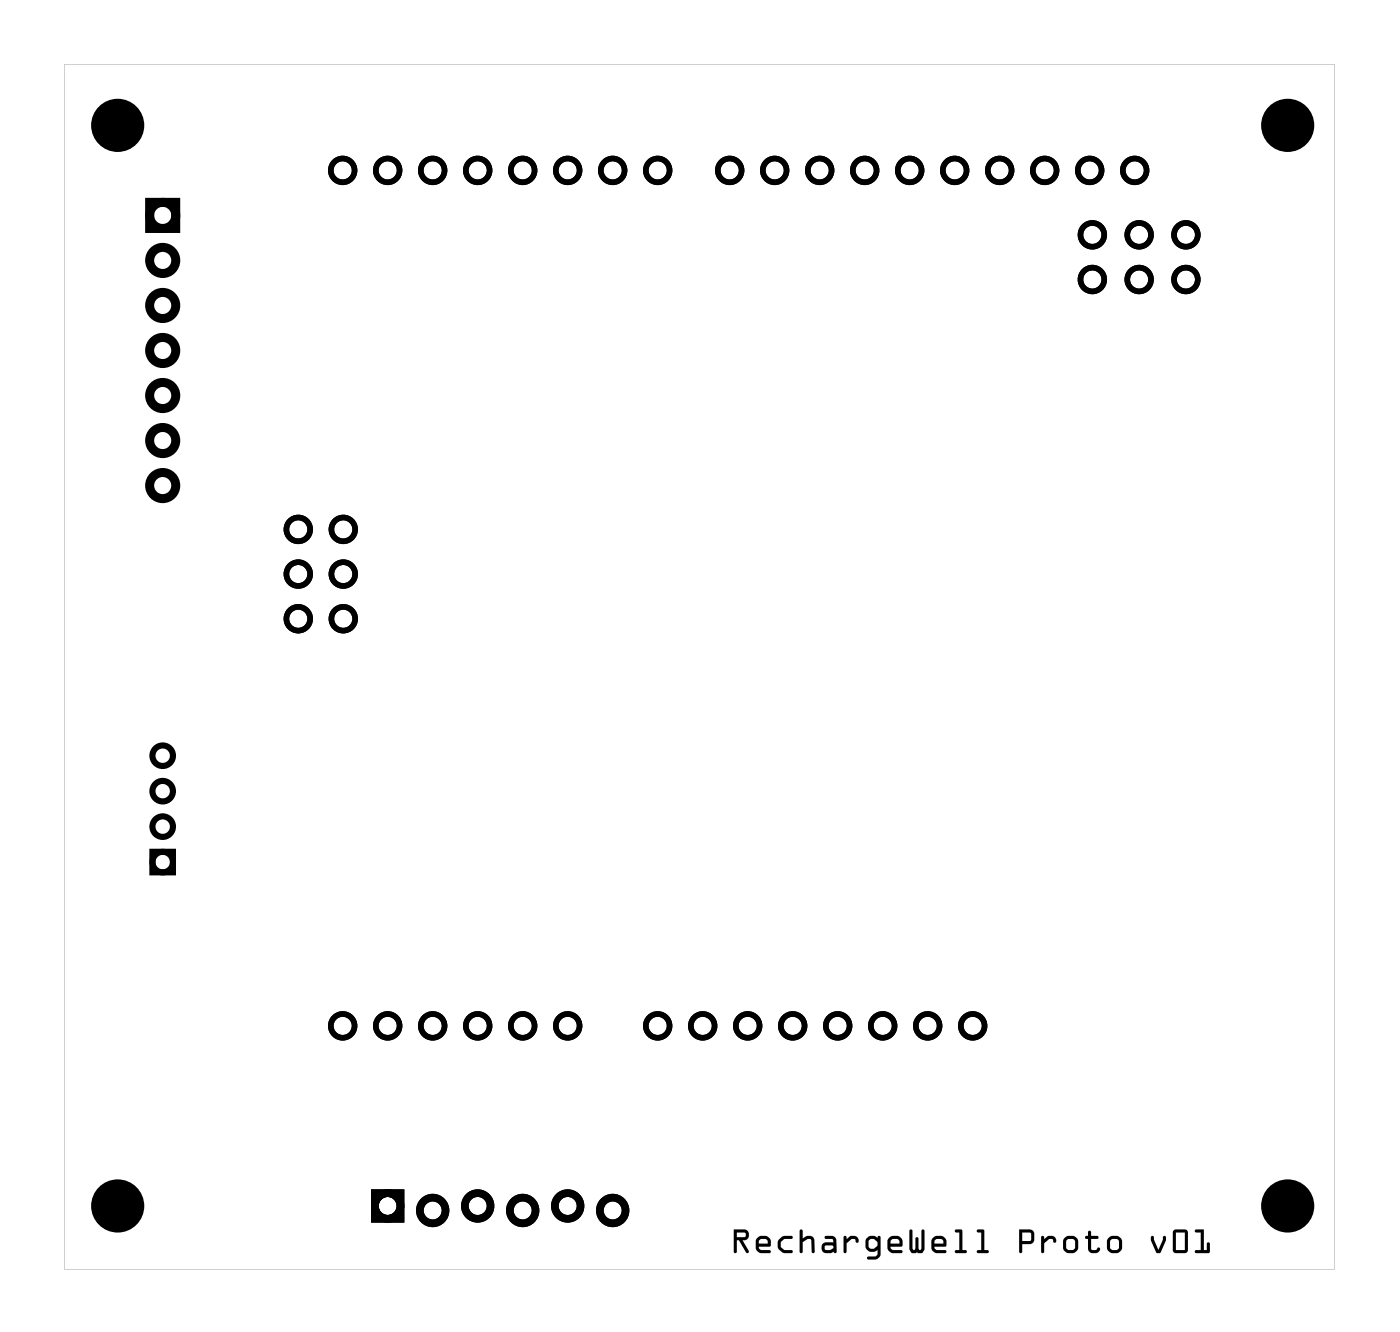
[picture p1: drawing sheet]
<svg xmlns="http://www.w3.org/2000/svg" width="79mm" height="75mm" viewBox="0 0 79 75" stroke-linecap="round" stroke-linejoin="round" font-family="sans-serif">
<g fill="#000">
<path d="M3.6 3.6h71.7v68h-71.7zM3.6 3.6v68h71.7v-68z"/>
<path d="M20.9 67.1h1.9v1.9h-1.9zM21.4 68a.51 .51 0 0 0 1 0 .51 .51 0 0 0-1 0z"/>
<path d="M20.9 67.1h1.9v1.9h-1.9zM21.4 68a.51 .51 0 0 0 1 0 .51 .51 0 0 0-1 0z"/>
<path d="M41.4 69.4h.6a.31 .31 0 0 1 .3 .3 .31 .31 0 0 1-.4 .3l.4 .6-.2 .1-.4-.7h-.1v.6l-.1 .1zM41.4 69.4l.1 1.3 .1-.1v-.6h.1l.4 .7 .2-.1-.4-.6a.31 .31 0 0 0 .4-.3 .31 .31 0 0 0-.3-.3zM41.6 69.5v.3l.5-.1-.1-.2zM41.6 69.5h.4l.1 .2-.5 .1zM42.7 69.8l.3-.1h.3l.1 .1 .1 .2v.3l-.7 .1 .1 .1h.6v.2h-.6l-.2-.1v-.2zM42.7 69.8v.6v.2l.2 .1h.6v-.2h-.6l-.1-.1 .7-.1v-.3l-.1-.2-.1-.1h-.3zM42.9 70l-.1 .2h.5l-.1-.3zM42.9 70l.3-.1 .1 .3h-.5zM44 69.9l.2-.2 .5 .1v.1h-.4l-.2 .2v.3l.2 .1h.4v.2l-.6-.1a.49 .49 0 0 1-.1-.7zM44 69.9l-.1 .2 .1 .4 .2 .2h.5v-.2h-.4l-.2-.2v-.2l.1-.2h.5v-.2h-.5zM45.2 69.4h.1v.5a.38 .38 0 0 1 .7 .1v.7l-.2-.1v-.7h-.2l-.3 .2v.5l-.1 .1zM45.2 69.4v1.3l.1-.1v-.5l.3-.2h.2v.7l.2 .1v-.7a.31 .31 0 0 0-.5-.2l-.2 .1v-.5zM46.6 69.7h.4l.2 .3v.7l-.1-.1-.5 .1a.31 .31 0 0 1-.2-.3 .31 .31 0 0 1 .2-.3h.4v-.1l-.4-.1zM46.6 69.7v.2l.4 .1v.1h-.4a.31 .31 0 0 0-.2 .3 .31 .31 0 0 0 .2 .3l.5-.1 .1 .1v-.7l-.2-.3zM46.6 70.3v.2h.3l.1-.1v-.1zM46.6 70.3h.4v.1l-.1 .1h-.3zM47.6 69.7h.2v.2l.2-.2a.32 .32 0 0 1 .3 0 .32 .32 0 0 1 .2 .4 .12 .12 0 0 1-.2 0 .12 .12 0 0 1 0-.2h-.2l-.3 .2v.5l-.1 .1zM47.6 69.7l.1 1 .1-.1v-.5l.3-.2 .2 .1a.09 .09 0 0 0 .1 .1 .09 .09 0 0 0 .1-.1 .36 .36 0 0 0-.5-.3l-.2 .2v-.2zM48.9 69.8l.3-.1 .3 .1 .1-.1 .1 .1v1l-.2 .2h-.6l.1-.1h.4l.1-.4-.2 .1-.4-.1v-.2zM48.9 69.8v.5v.2l.4 .1 .2-.1-.1 .4h-.4l-.1 .1h.6l.2-.2v-1l-.1-.1a.14 .14 0 0 1-.1 .1 .14 .14 0 0 1-.2-.1h-.2zM49.1 70l-.1 .3 .1 .1h.2l.2-.1v-.2l-.1-.2zM49.1 70l.3-.1 .1 .2v.2l-.2 .1h-.2l-.1-.1zM50.2 69.8l.2-.1h.3l.2 .1v.2v.3l-.6 .1 .1 .1h.5v.2h-.5l-.2-.1-.1-.2zM50.2 69.8l-.1 .6 .1 .2 .2 .1h.5v-.2h-.5l-.1-.1 .6-.1v-.3v-.2l-.2-.1h-.3zM50.3 70v.2h.5l-.1-.3zM50.3 70l.4-.1 .1 .3h-.5zM51.4 69.4h.1l.1 1.1 .1-.1v-.5l.1-.1v.1v.5l.1 .1 .1-.1v-1h.1h.1v1.1l-.1 .2h-.6l-.2-.2zM51.4 69.4l-.1 1.1 .2 .2h.6l.1-.2v-1.1h-.1h-.1v1l-.1 .1-.1-.1v-.5v-.1l-.1 .1v.5l-.1 .1-.1-1.1zM52.6 69.8l.3-.1h.3l.1 .1 .1 .2v.3l-.7 .1 .2 .1h.5v.2h-.5l-.2-.1-.1-.2zM52.6 69.8v.6l.1 .2 .2 .1h.5v-.2h-.5l-.2-.1 .7-.1v-.3l-.1-.2-.1-.1h-.3zM52.8 70l-.1 .2h.5l-.1-.3zM52.8 70l.3-.1 .2 .3h-.6zM53.9 69.4h.4v1.1h.3l-.1 .2-.6-.1v-.1h.2v-1h-.2zM53.9 69.4v.1h.2v1h-.2v.1l.6 .1v-.2h-.2v-1.1zM55.2 69.4h.4v1.1h.2v.2l-.7-.1 .1-.1h.2v-1h-.2zM55.2 69.4v.1h.2v1h-.2l-.1 .1 .7 .1v-.2h-.2v-1.1zM57.5 69.4h.7l.2 .2-.1 .5-.6 .1v.4l-.1 .1-.1-.1zM57.5 69.4v1.2l.1 .1 .1-.1v-.4l.6-.1 .1-.5-.2-.2zM57.7 69.5v.5h.5v-.4zM57.7 69.5l.5 .1v.4h-.5zM58.8 69.7h.1v.2l.2-.2a.32 .32 0 0 1 .4 0 .32 .32 0 0 1 .1 .4 .12 .12 0 0 1-.1 0 .12 .12 0 0 1-.1-.2h-.2l-.3 .2v.5l-.1 .1zM58.8 69.7v1l.1-.1v-.5l.3-.2 .2 .1a.09 .09 0 0 0 .1 .1 .09 .09 0 0 0 .1-.1 .36 .36 0 0 0-.5-.3l-.2 .2v-.2zM60 70.2a.49 .49 0 0 1 .9 0 .49 .49 0 0 1-.9 0zM60 70.2a.49 .49 0 0 0 .9 0 .49 .49 0 0 0-.9 0zM60.2 70v.4l.1 .1h.3l.1-.1v-.4l-.2-.1zM60.2 70l.3-.1 .2 .1v.4l-.1 .1h-.3l-.1-.1zM61.4 69.5h.2v.2h.4v.1v.1h-.4v.6h.3l.1-.1h.1a.2 .2 0 0 1 0 .2 .2 .2 0 0 1-.3 .1h-.2l-.2-.2v-.6l-.2-.1 .2-.1zM61.4 69.5v.2l-.2 .1 .2 .1v.5a.36 .36 0 0 0 .3 .3 .36 .36 0 0 0 .4-.2l-.1-.1-.1 .1h-.3v-.6h.4v-.1v-.1h-.4v-.2zM62.4 70.2a.5 .5 0 0 1 1 0 .5 .5 0 0 1-1 0zM62.4 70.2a.5 .5 0 0 0 1 0 .5 .5 0 0 0-1 0zM62.7 70v.4l.1 .1h.3l.1-.1-.1-.4-.1-.1zM62.7 70l.3-.1 .1 .1 .1 .4-.1 .1h-.3l-.1-.1zM65 69.7l.1 .1 .3 .7 .2-.7h.2v.2l-.3 .7-.2-.1-.3-.6zM65 69.7v.3l.3 .6 .2 .1 .3-.7v-.2h-.2l-.2 .7-.3-.7zM66.2 69.4h.7l.1 .1 .1 1-.2 .2h-.5l-.2-.1zM66.3 69.4l-.1 1.2 .2 .1h.5l.2-.2-.1-1-.1-.1zM66.4 69.5v1h.5v-1zM66.4 69.5h.5v1h-.5zM67.5 69.4h.5v1.1h.1v-.4h.1v.6l-.8-.1 .1-.1h.3v-1h-.3zM67.5 69.4v.1h.3v1h-.3l-.1 .1 .8 .1v-.6h-.1v.4h-.2l.1-1.1z"/>
<path d="M41.4 69.4h.6a.31 .31 0 0 1 .3 .3 .31 .31 0 0 1-.4 .3l.4 .6-.2 .1-.4-.7h-.1v.6l-.1 .1zM41.6 69.5v.3l.5-.1-.1-.2zM42.7 69.8l.3-.1h.3l.1 .1 .1 .2v.3l-.7 .1 .1 .1h.6v.2h-.6l-.2-.1v-.2zM42.9 70l-.1 .2h.5l-.1-.3zM44 69.9l.2-.2 .5 .1v.1h-.4l-.2 .2v.2l.1 .2 .5 .1v.1h-.4a.48 .48 0 0 1-.3-.8zM45.2 69.4h.1v.5a.37 .37 0 0 1 .4-.2 .37 .37 0 0 1 .3 .3v.7l-.2-.1v-.6l-.1-.1-.4 .2v.5l-.1 .1zM46.6 69.7h.4l.2 .3v.7l-.1-.1-.5 .1a.31 .31 0 0 1-.2-.3 .31 .31 0 0 1 .2-.3h.4v-.1l-.4-.1zM46.6 70.3v.2h.3l.1-.1v-.1zM47.6 69.7h.2v.2l.2-.2a.32 .32 0 0 1 .3 .1 .32 .32 0 0 1 .2 .3 .12 .12 0 0 1-.2 0 .12 .12 0 0 1 0-.2h-.2l-.3 .2v.5l-.1 .1zM48.9 69.8l.3-.1 .3 .1 .1-.1 .1 .1v1l-.2 .2h-.6l.1-.1h.4l.1-.4-.2 .1-.4-.1v-.2zM49.1 70l-.1 .3 .1 .1h.2l.2-.1v-.2l-.1-.2zM50.2 69.8l.2-.1h.3l.2 .1v.2v.3l-.6 .1 .1 .1h.5v.2h-.5l-.2-.1-.1-.2zM50.3 70v.2h.5l-.1-.3zM51.4 69.4h.1l.1 1.1 .1-.1v-.5l.1-.1v.1v.5l.1 .1 .1-.1v-1h.1h.1v1.1l-.1 .2h-.6l-.2-.2zM52.6 69.8l.3-.1h.3l.1 .1 .1 .2v.3l-.7 .1 .2 .1h.5v.2h-.5l-.2-.1-.1-.2zM52.8 70l-.1 .2h.5l-.1-.3zM53.9 69.4h.4v1.1h.3l-.1 .2-.6-.1v-.1h.2v-1h-.2zM55.2 69.4h.4v1.1h.2v.2l-.7-.1 .1-.1h.2v-1h-.2zM57.5 69.4h.7l.2 .2-.1 .5-.6 .1v.4l-.1 .1-.1-.1zM57.7 69.5v.5h.5v-.4zM58.8 69.7h.1v.2l.2-.2a.32 .32 0 0 1 .4 .1 .32 .32 0 0 1 .1 .3 .12 .12 0 0 1-.1 0 .12 .12 0 0 1-.1-.2h-.2l-.3 .2v.5l-.1 .1zM60 70.2a.49 .49 0 0 1 .9 0 .49 .49 0 0 1-.9 0zM60.2 70v.4l.1 .1h.3l.1-.1v-.4l-.2-.1zM61.4 69.5h.2v.2h.4v.1v.1h-.4v.6h.3l.1-.1h.1a.34 .34 0 0 1-.3 .3 .34 .34 0 0 1-.4-.3v-.5l-.2-.1 .2-.1zM62.4 70.2a.5 .5 0 0 1 1 0 .5 .5 0 0 1-1 0zM62.7 70v.4l.1 .1h.3l.1-.1-.1-.4-.1-.1zM65 69.7l.1 .1 .3 .7 .2-.7h.2v.2l-.3 .7-.2-.1-.3-.6zM66.3 69.4h.6l.1 .1 .1 1-.2 .2h-.5l-.2-.1zM66.4 69.5v1h.5v-1zM67.5 69.4h.5v1.1h.1v-.4h.1v.6l-.8-.1 .1-.1h.3v-1h-.3z"/>
</g>
<g fill="none" stroke="#000" stroke-width=".43">
<circle cx="21.9" cy="68" r=".72"/>
<circle cx="24.4" cy="68.3" r=".72"/>
<circle cx="27" cy="68" r=".72"/>
<circle cx="29.5" cy="68.3" r=".72"/>
<circle cx="32" cy="68" r=".72"/>
<circle cx="34.6" cy="68.3" r=".72"/>
</g>
<g fill="none" stroke="#000" stroke-width=".35">
<path d="M8.6 48.1h1.2v1.1h-1.2z"/>
<circle cx="9.2" cy="44.6" r=".58"/>
<circle cx="9.2" cy="42.6" r=".58"/>
<circle cx="9.2" cy="46.6" r=".58"/>
<circle cx="9.2" cy="48.6" r=".58"/>
</g>
<g fill="none" stroke="#000" stroke-width=".51">
<path d="M8.4 11.4h1.5v1.5h-1.5z"/>
<circle cx="9.2" cy="14.7" r=".74"/>
<circle cx="9.2" cy="12.2" r=".74"/>
<circle cx="9.2" cy="19.8" r=".74"/>
<circle cx="9.2" cy="17.2" r=".74"/>
<circle cx="9.2" cy="27.4" r=".74"/>
<circle cx="9.2" cy="22.3" r=".74"/>
<circle cx="9.2" cy="24.9" r=".74"/>
</g>
<g fill="none" stroke="#000" stroke-width=".32">
<circle cx="19.3" cy="9.6" r=".67"/>
<circle cx="21.9" cy="9.6" r=".67"/>
<circle cx="24.4" cy="9.6" r=".67"/>
<circle cx="27" cy="9.6" r=".67"/>
<circle cx="29.5" cy="9.6" r=".67"/>
<circle cx="32" cy="9.6" r=".67"/>
<circle cx="34.6" cy="9.6" r=".67"/>
<circle cx="37.1" cy="9.6" r=".67"/>
<circle cx="41.2" cy="9.6" r=".67"/>
<circle cx="43.7" cy="9.6" r=".67"/>
<circle cx="46.3" cy="9.6" r=".67"/>
<circle cx="48.8" cy="9.6" r=".67"/>
<circle cx="51.3" cy="9.6" r=".67"/>
<circle cx="53.9" cy="9.6" r=".67"/>
<circle cx="56.4" cy="9.6" r=".67"/>
<circle cx="59" cy="9.6" r=".67"/>
<circle cx="61.5" cy="9.6" r=".67"/>
<circle cx="61.7" cy="13.2" r=".67"/>
<circle cx="61.7" cy="15.8" r=".67"/>
<circle cx="64" cy="9.6" r=".67"/>
<circle cx="64.3" cy="13.2" r=".67"/>
<circle cx="64.3" cy="15.8" r=".67"/>
<circle cx="66.9" cy="13.2" r=".67"/>
<circle cx="66.9" cy="15.8" r=".67"/>
<circle cx="16.8" cy="34.9" r=".67"/>
<circle cx="16.8" cy="32.4" r=".67"/>
<circle cx="16.8" cy="29.9" r=".67"/>
<circle cx="19.4" cy="34.9" r=".67"/>
<circle cx="19.4" cy="32.4" r=".67"/>
<circle cx="19.4" cy="29.9" r=".67"/>
<circle cx="19.3" cy="57.9" r=".67"/>
<circle cx="21.9" cy="57.9" r=".67"/>
<circle cx="24.4" cy="57.9" r=".67"/>
<circle cx="27" cy="57.9" r=".67"/>
<circle cx="29.5" cy="57.9" r=".67"/>
<circle cx="32" cy="57.9" r=".67"/>
<circle cx="37.1" cy="57.9" r=".67"/>
<circle cx="39.7" cy="57.9" r=".67"/>
<circle cx="42.2" cy="57.9" r=".67"/>
<circle cx="44.7" cy="57.9" r=".67"/>
<circle cx="47.3" cy="57.9" r=".67"/>
<circle cx="49.8" cy="57.9" r=".67"/>
<circle cx="52.4" cy="57.9" r=".67"/>
<circle cx="54.9" cy="57.9" r=".67"/>
</g>
<g fill="#000">
<circle cx="6.6" cy="7.1" r="1.5"/>
<circle cx="72.7" cy="7.1" r="1.5"/>
<circle cx="6.6" cy="68" r="1.5"/>
<circle cx="72.7" cy="68" r="1.5"/>
</g>
</svg>
